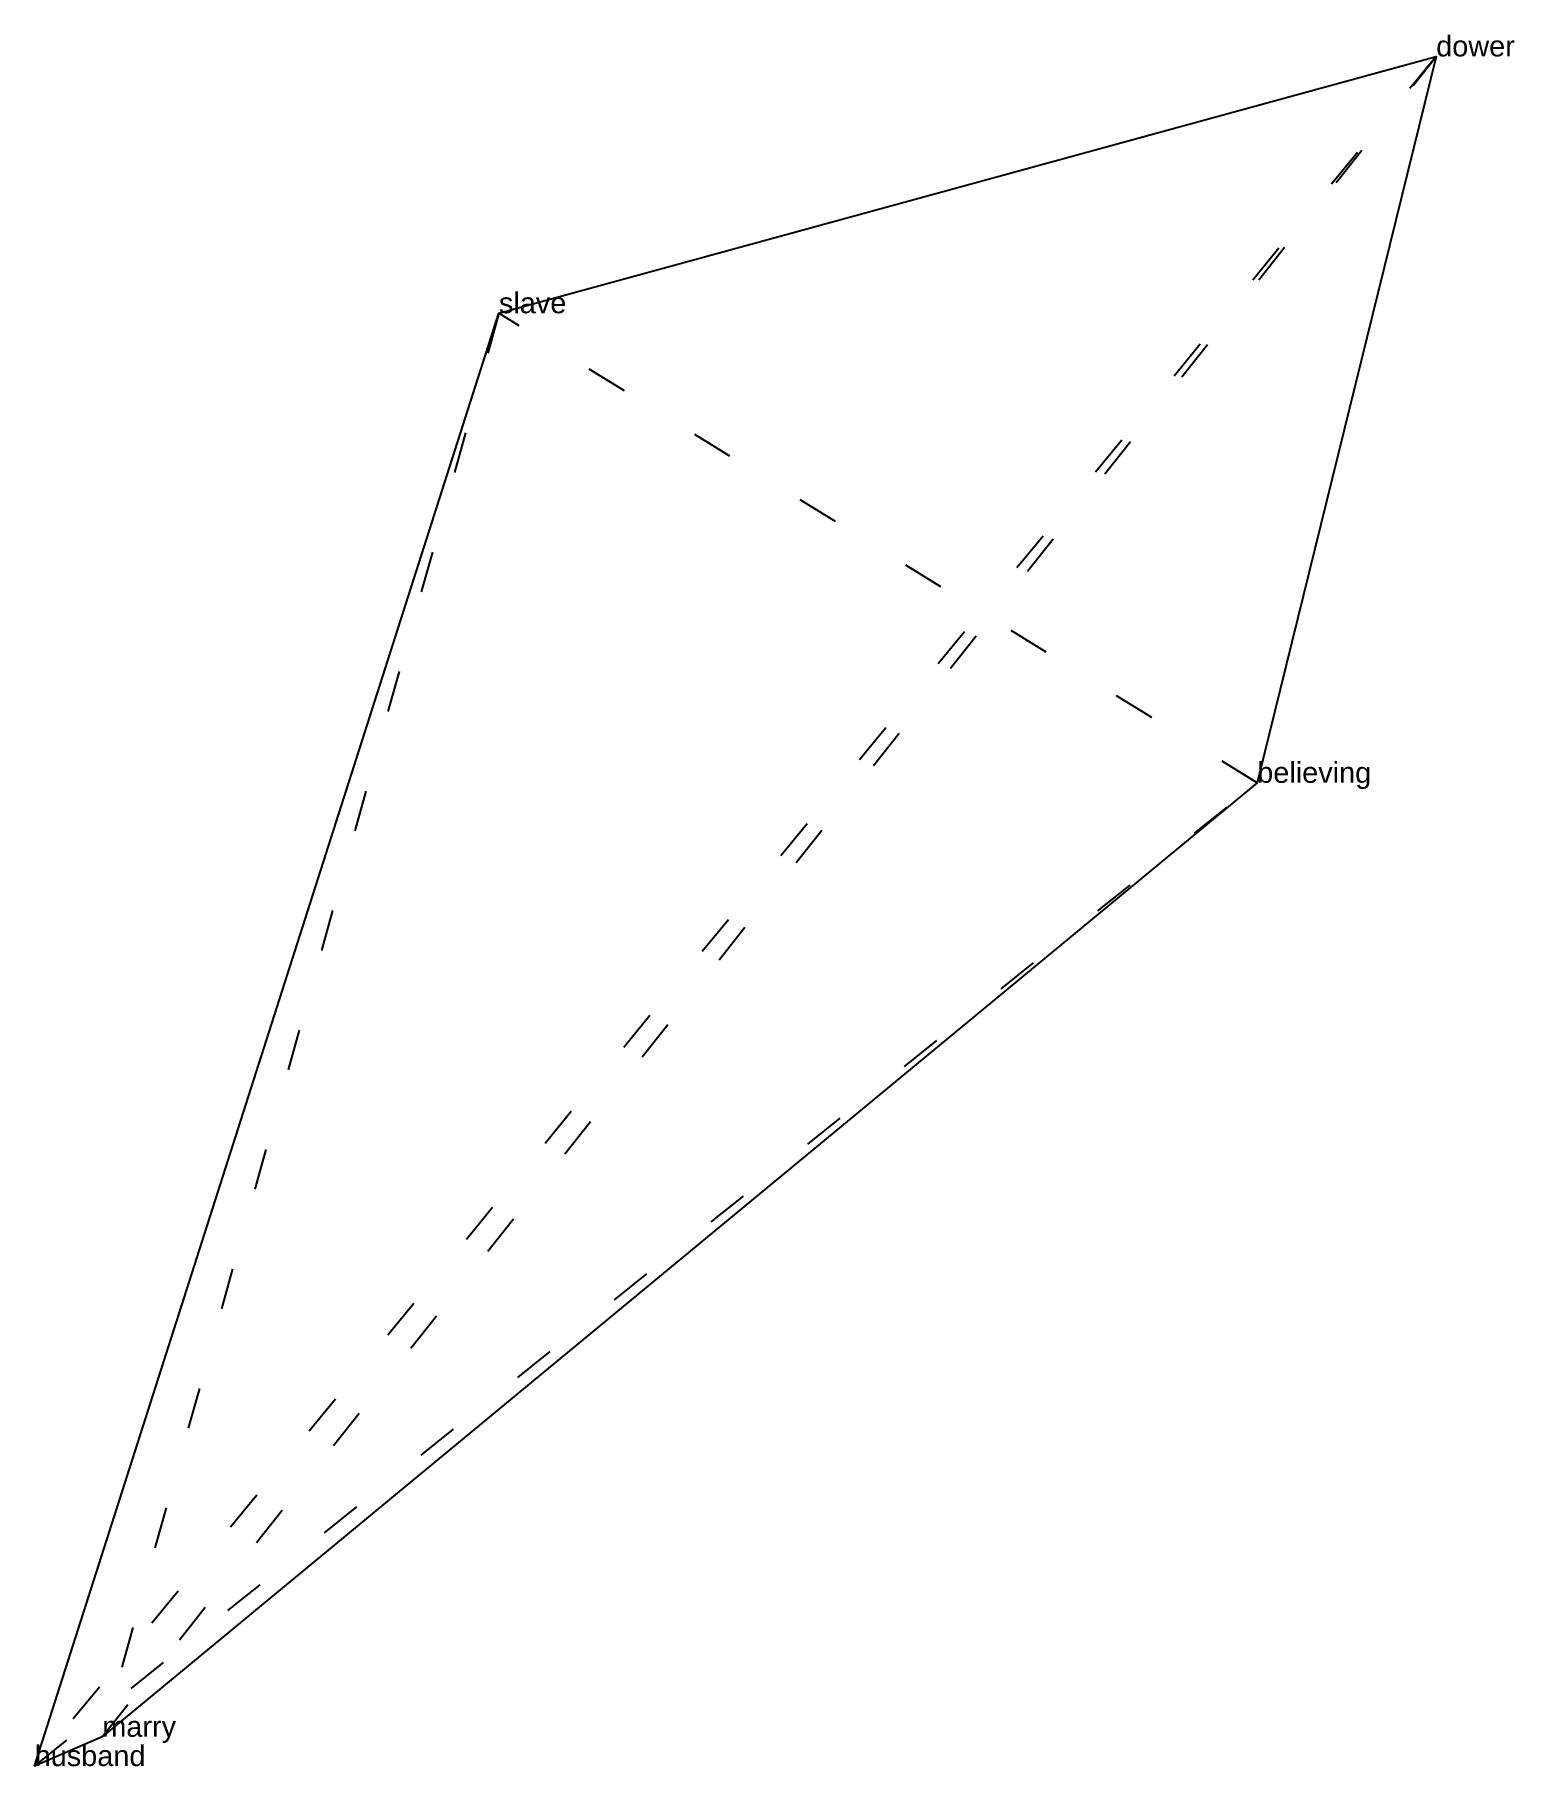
# Model space of a CAD drawing. Extents: x -9.53 to -5.95, y -7.7 to -3.51.
import ezdxf

# ---------------------------------------------------------------- set-up
doc = ezdxf.new("R2010")
doc.units = 0
doc.linetypes.add('DOT', pattern=[0.2, 0, -0.2])
doc.layers.add('TEXT', color=1, linetype='CONTINUOUS')
doc.styles.get("Standard").update_dxf_attribs({"font": 'arial.ttf'})

msp = doc.modelspace()

# ---------------------------------------------------------------- linework, layer by layer
at = {"layer": 'INTERNAL', "linetype": 'DOT'}
msp.add_polyline3d([(-6.5706, -5.3229, 0), (-8.4044, -4.1869, 0), (-9.3637, -7.6307, 0), (-6.1378, -3.5656, 0), (-9.5272, -7.7015, 0), (-6.5706, -5.3229, 0)], close=True, dxfattribs=at)
at = {"layer": 'OUTLINE', "linetype": 'CONTINUOUS'}
msp.add_polyline3d([(-9.5272, -7.7015, 0), (-8.4044, -4.1869, 0), (-6.1378, -3.5656, 0), (-6.5706, -5.3229, 0), (-9.3637, -7.6307, 0), (-9.5272, -7.7015, 0)], close=True, dxfattribs=at)

# ---------------------------------------------------------------- texts
at = {"layer": 'TEXT'}
for s, p in [('dower', (-6.1378, -3.5656)), ('slave', (-8.4044, -4.1869)), ('believing', (-6.5706, -5.3229)), ('marry', (-9.3637, -7.6307)), ('husband', (-9.5272, -7.7015))]:
    msp.add_text(s, height=0.05, dxfattribs=at).set_placement(p)

doc.saveas('drawing.dxf')
